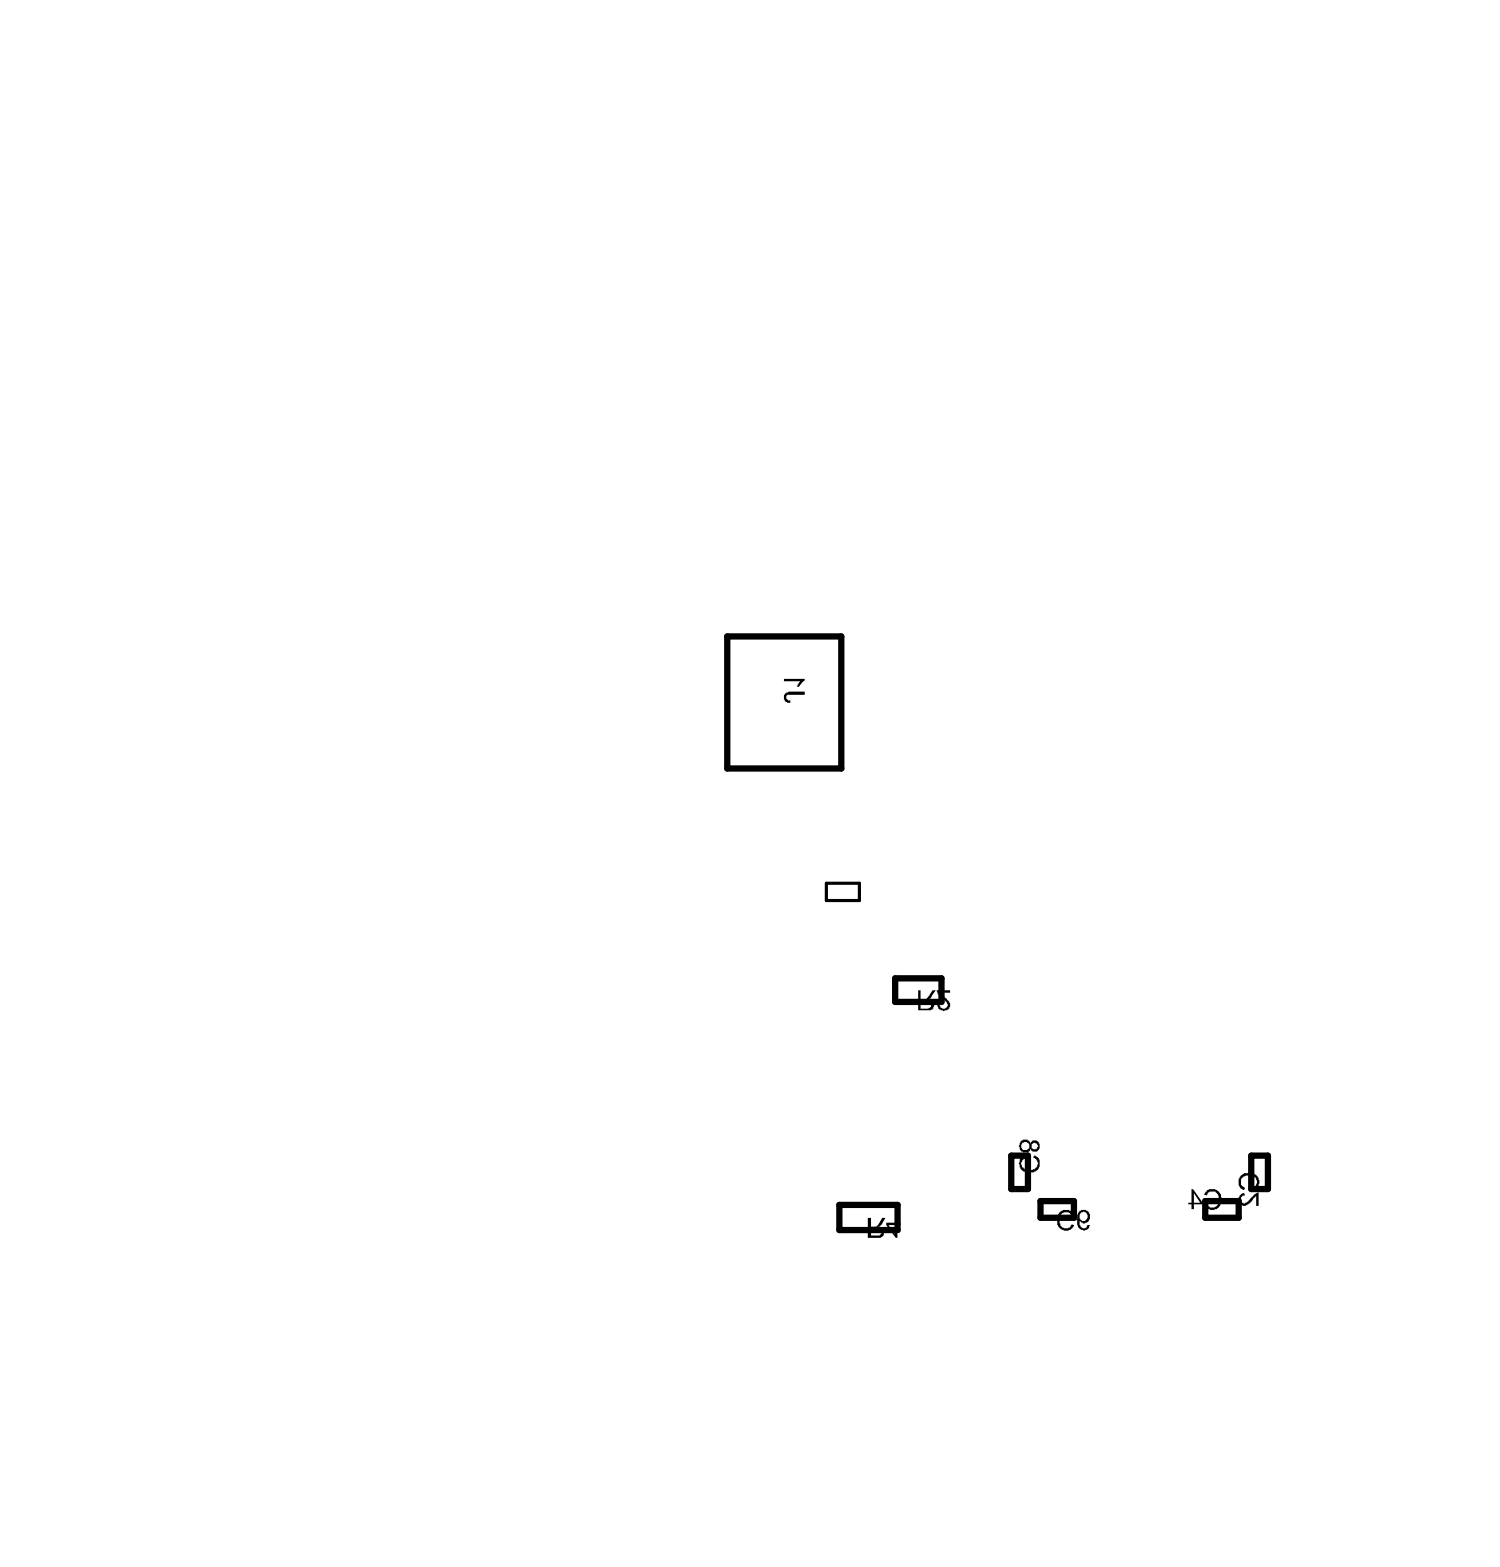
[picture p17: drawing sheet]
<svg xmlns="http://www.w3.org/2000/svg" width="159mm" height="166mm" viewBox="0 0 159 166" stroke-linecap="round" stroke-linejoin="round" font-family="sans-serif">
<path d="M77 67.3h12v14h-12zM94.7 103.5h4.9v2.5h-4.9zM88.8 127.5h6.2v2.7h-6.2zM107 122.3h1.8v3.5h-1.8zM110.1 127.1h3.6v1.8h-3.6zM127.6 127.1h3.5v1.8h-3.5zM132.4 122.3h1.8v3.5h-1.8z" fill="none" stroke="#000" stroke-width=".67"/>
<path d="M87.5 93.5h3.5v1.8h-3.5z" fill="none" stroke="#000" stroke-width=".33"/>
<g fill="#000">
<path d="M83 71.8h2.2v.2l-.4 .3-.2 .4h-.3l.4-.6h-1.7zM83 73.5l.2-.2 .3-.1h1.7v.3h-1.6a.31 .31 0 0 0-.4 .3 .31 .31 0 0 0 .4 .3v.3h-.1a.63 .63 0 0 1-.5-.9zM99.1 104.8h1.5v.2h-1.1l1 1v.1h.1v.5h-.1a.35 .35 0 0 1-.5 .3v.1h-.2v-.1l-.4-.1-.2-.5h.3v.2l.1 .1a.39 .39 0 0 0 .6 0 .39 .39 0 0 0-.1-.5l-.9-1zM108 122.5l.2-.1 .4-.2 .1 .3h-.2a.7 .7 0 0 0-.3 1h.1a1.16 1.16 0 0 0 1.3 .1l.2-.1v-.2a.33 .33 0 0 0-.1-.5l-.2-.3h-.1v-.2h.1a.81 .81 0 0 1 .5 1 .58 .58 0 0 1-.4 .6l-.2 .2h-.1a1.11 1.11 0 0 1-1.2-.4l-.2-.2v-.3h-.1zM112 128.4l.1-.1a.96 .96 0 0 1 1.7 .4l-.4 .1a.59 .59 0 0 0-.4-.5 .59 .59 0 0 0-.6 .1h-.1a1.45 1.45 0 0 0-.1 1.2l.1 .2a.85 .85 0 0 0 1 0l.1-.3 .3 .1-.1 .2a.87 .87 0 0 1-1.5 .1 1.76 1.76 0 0 1-.2-1.1zM127.5 126.2h.1a.64 .64 0 0 1 .9-.4 1.09 1.09 0 0 1 .7 1.5l-.1 .3-.3 .3h-.2v.1a1.15 1.15 0 0 1-1.1-.5l-.1-.2h.3a.44 .44 0 0 0 .3 .4v.1a.74 .74 0 0 0 1-.6v-.2a.85 .85 0 0 0-.4-.9h-.1a.47 .47 0 0 0-.7 .3l-.1 .1-.2-.1zM131.2 124.6l.1-.1a1.32 1.32 0 0 1 1.2-.4l.2 .1a.97 .97 0 0 1 .4 1.5l-.3 .2h-.2v.1h-.1l-.1-.3h.1a.42 .42 0 0 0 .4-.5h.1a.76 .76 0 0 0-.9-.8l-.5 .1-.1 .1a.43 .43 0 0 0-.2 .6l.1 .3 .4 .2-.1 .2a.81 .81 0 0 1-.6-1.1zM131.2 126.5l.3-.3h.2l.1 .3a.41 .41 0 0 0-.5 .3 .41 .41 0 0 0 .2 .5h.1h.2a.87 .87 0 0 0 .6-.5l.4-.5 .4-.1v1.4h-.3v-1.1l-.3 .3-.1 .3-.1 .1a.86 .86 0 0 1-1.1 .3v-.2a.63 .63 0 0 1-.2-.6h.1z"/>
<path d="M97.4 106h.8l.2 .1a.38 .38 0 0 1 .1 .5h-.2v.1h-.9zM97.2 104.8v2.1h.9a.6 .6 0 0 0 .8-.5v-.2h-.1a.43 .43 0 0 0-.5-.4v-.1l.2-.1 .5-.8h-.3l-.3 .6h-.1a.45 .45 0 0 1-.5 .3h-.4v-.9z"/>
<path d="M92.2 130.1h.8h.1a.31 .31 0 0 1 .2 .4 .31 .31 0 0 1-.4 .2h-.7zM91.8 128.9v2.1h1.3a.54 .54 0 0 0 .5-.5 .54 .54 0 0 0-.3-.5v-.1h-.3l-.1-.1h.2l.3-.3 .3-.6h-.3l-.6 .9h-.6v-.9z"/>
<path d="M94 129.6h.7v1zM93.8 129.4v.2l1 1.4h.2v-1.4h.3v-.2h-.3v-.5h-.3v.5z"/>
<path d="M109.2 121.1a.34 .34 0 0 1 .6 0 .34 .34 0 0 1-.3 .5h-.1a.34 .34 0 0 1-.2-.5zM108.2 120.9h.1a.44 .44 0 0 1 .6 .3 .44 .44 0 0 1-.6 .5l-.2-.3zM108 120.8l-.1 .3a.63 .63 0 0 0 .7 .8h.1a.3 .3 0 0 0 .3-.3l.1 .1a.63 .63 0 0 0 .7 .2l.1-.2a.63 .63 0 0 0 .1-.7h-.1a.35 .35 0 0 0-.5-.3h-.1l-.3 .3a.43 .43 0 0 0-.5-.4h-.2v.1z"/>
<path d="M114.2 128.2l-.2 .3v.5h-.1v.1h.1a.78 .78 0 0 0 .6 1l.1 .1h.1v-.1a.34 .34 0 0 0 .5-.4l.1-.1h-.3a.39 .39 0 0 1-.6 .3l-.2-.3v-.5l.2 .3a.65 .65 0 0 0 .9-.8v-.2h-.1a.3 .3 0 0 0-.4-.3v-.1h-.5v.1zM114.3 128.4a.45 .45 0 0 1 .5-.1 .45 .45 0 0 1 .3 .4l-.1 .3a.39 .39 0 0 1-.4 .2 .39 .39 0 0 1-.3-.4z"/>
<path d="M126.4 126.2l.6 1.1h-.6zM126.1 125.8v1.5h-.3v.1h.3v.5h.3v-.5h.9v-.1l-1-1.5z"/>
</g>
</svg>
